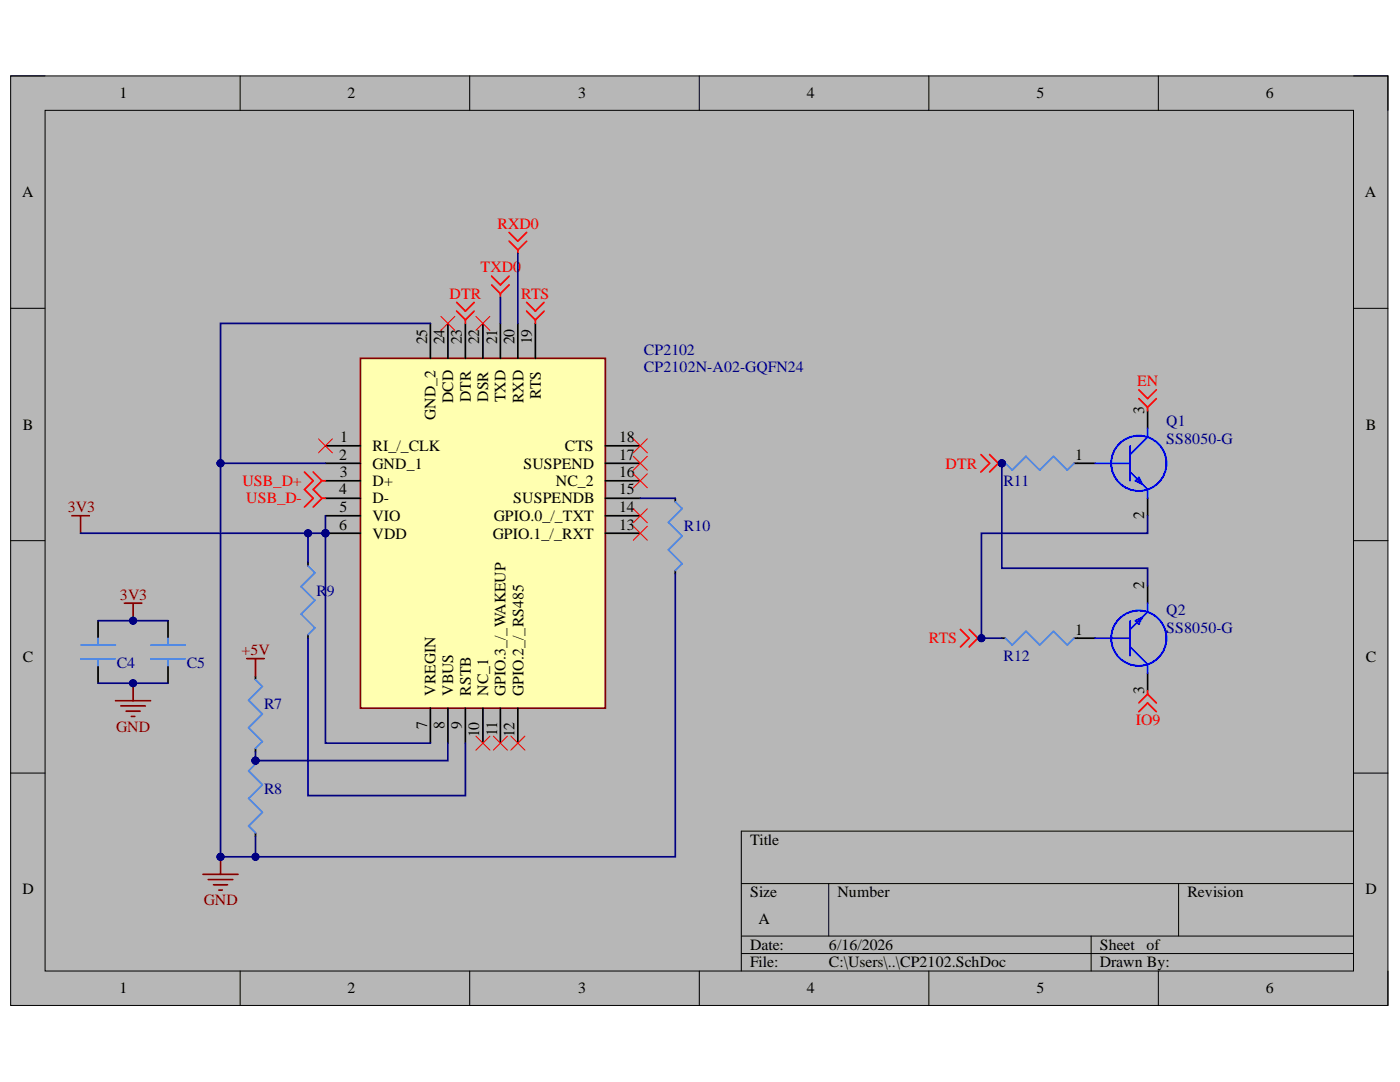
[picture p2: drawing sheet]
<svg xmlns="http://www.w3.org/2000/svg" width="279mm" height="216mm" viewBox="0 0 279 216" stroke-linecap="round" stroke-linejoin="round" font-family="sans-serif">
<defs><g id="words">
<g font-size="3.2">
<text x="85.3" y="68.7" transform="rotate(-90 85.3 68.7)">25</text>
<text x="88.7" y="68.7" transform="rotate(-90 88.7 68.7)">24</text>
<text x="92.2" y="68.7" transform="rotate(-90 92.2 68.7)">23</text>
<text x="95.7" y="68.7" transform="rotate(-90 95.7 68.7)">22</text>
<text x="99.2" y="68.7" transform="rotate(-90 99.2 68.7)">21</text>
<text x="102.7" y="68.7" transform="rotate(-90 102.7 68.7)">20</text>
<text x="106.1" y="68.7" transform="rotate(-90 106.1 68.7)">19</text>
<text x="86.9" y="83.8" transform="rotate(-90 86.9 83.8)">GND_2</text>
<text x="90.4" y="80.5" transform="rotate(-90 90.4 80.5)">DCD</text>
<text x="94" y="80.3" transform="rotate(-90 94 80.3)">DTR</text>
<text x="97.4" y="80.1" transform="rotate(-90 97.4 80.1)">DSR</text>
<text x="100.9" y="80.3" transform="rotate(-90 100.9 80.3)">TXD</text>
<text x="104.4" y="80.5" transform="rotate(-90 104.4 80.5)">RXD</text>
<text x="107.9" y="79.6" transform="rotate(-90 107.9 79.6)">RTS</text>
<text x="228.4" y="82.7" transform="rotate(-90 228.4 82.7)">3</text>
<text x="228.4" y="103.6" transform="rotate(-90 228.4 103.6)">2</text>
<text x="228.4" y="117.6" transform="rotate(-90 228.4 117.6)">2</text>
<text x="86.9" y="138.8" transform="rotate(-90 86.9 138.8)">VREGIN</text>
<text x="90.4" y="138.8" transform="rotate(-90 90.4 138.8)">VBUS</text>
<text x="94" y="138.8" transform="rotate(-90 94 138.8)">RSTB</text>
<text x="97.4" y="138.8" transform="rotate(-90 97.4 138.8)">NC_1</text>
<text x="100.9" y="138.8" transform="rotate(-90 100.9 138.8)">GPIO.3_/_WAKEUP</text>
<text x="104.4" y="138.8" transform="rotate(-90 104.4 138.8)">GPIO.2_/_RS485</text>
<text x="228.4" y="138.4" transform="rotate(-90 228.4 138.4)">3</text>
<text x="85.3" y="145.5" transform="rotate(-90 85.3 145.5)">7</text>
<text x="88.7" y="145.5" transform="rotate(-90 88.7 145.5)">8</text>
<text x="92.2" y="145.5" transform="rotate(-90 92.2 145.5)">9</text>
<text x="95.7" y="147.1" transform="rotate(-90 95.7 147.1)">10</text>
<text x="99.2" y="146.9" transform="rotate(-90 99.2 146.9)">11</text>
<text x="102.7" y="147.1" transform="rotate(-90 102.7 147.1)">12</text>
</g>
<g font-size="3.1">
<text x="23.8" y="19.6">1</text>
<text x="69.4" y="19.6">2</text>
<text x="115.4" y="19.6">3</text>
<text x="161" y="19.6">4</text>
<text x="206.9" y="19.6">5</text>
<text x="252.6" y="19.6">6</text>
<text x="4.4" y="39.4">A</text>
<text x="272.4" y="39.4">A</text>
<text x="4.6" y="85.7">B</text>
<text x="67.9" y="88.3">1</text>
<text x="74.3" y="90">RI_/_CLK</text>
<text x="112.7" y="90">CTS</text>
<text x="123.6" y="88.3">18</text>
<text x="272.6" y="85.7">B</text>
<text x="67.7" y="91.7">2</text>
<text x="67.8" y="95.2">3</text>
<text x="74.3" y="93.5">GND_1</text>
<text x="104.4" y="93.5">SUSPEND</text>
<text x="123.6" y="91.7">17</text>
<text x="123.6" y="95.2">16</text>
<text x="214.6" y="91.7">1</text>
<text x="67.7" y="98.7">4</text>
<text x="74.3" y="97">D+</text>
<text x="74.3" y="100.4">D-</text>
<text x="102.4" y="100.4">SUSPENDB</text>
<text x="111" y="97">NC_2</text>
<text x="123.6" y="98.7">15</text>
<text x="67.7" y="105.7">6</text>
<text x="67.7" y="102.2">5</text>
<text x="74.3" y="103.9">VIO</text>
<text x="74.3" y="107.5">VDD</text>
<text x="98.4" y="107.5">GPIO.1_/_RXT</text>
<text x="98.5" y="103.9">GPIO.0_/_TXT</text>
<text x="123.6" y="102.2">14</text>
<text x="123.6" y="105.7">13</text>
<text x="214.6" y="126.6">1</text>
<text x="4.6" y="132.1">C</text>
<text x="272.6" y="132.1">C</text>
<text x="149.7" y="168.6">Title</text>
<text x="4.5" y="178.5">D</text>
<text x="149.7" y="179.1">Size</text>
<text x="167.1" y="179.1">Number</text>
<text x="237" y="179.1">Revision</text>
<text x="272.5" y="178.5">D</text>
<text x="151.4" y="184.3">A</text>
<text x="149.7" y="189.6">Date:</text>
<text x="165.4" y="189.6">6/16/2026</text>
<text x="219.5" y="189.6">Sheet</text>
<text x="228.8" y="189.6">of</text>
<text x="149.7" y="193">File:</text>
<text x="165.4" y="193">C:\Users\..\CP2102.SchDoc</text>
<text x="219.5" y="193">Drawn By:</text>
<text x="23.8" y="198.2">1</text>
<text x="69.4" y="198.2">2</text>
<text x="115.4" y="198.2">3</text>
<text x="161" y="198.2">4</text>
<text x="206.9" y="198.2">5</text>
<text x="252.6" y="198.2">6</text>
</g>
<g font-size="3.1" fill="#f00">
<text x="99.3" y="45.6">RXD0</text>
<text x="89.7" y="59.6">DTR</text>
<text x="95.9" y="54.4">TXD0</text>
<text x="104" y="59.6">RTS</text>
<text x="226.9" y="77.1">EN</text>
<text x="188.7" y="93.5">DTR</text>
<text x="48.4" y="97">USB_D+</text>
<text x="49.1" y="100.4">USB_D-</text>
<text x="185.4" y="128.3">RTS</text>
<text x="226.7" y="144.7">IO9</text>
</g>
<g font-size="3.1" fill="#000080">
<text x="128.5" y="70.8">CP2102</text>
<text x="128.5" y="74.3">CP2102N-A02-GQFN24</text>
<text x="232.7" y="85">Q1</text>
<text x="232.7" y="88.6">SS8050-G</text>
<text x="200.3" y="97">R11</text>
<text x="136.5" y="106">R10</text>
<text x="63.2" y="118.9">R</text>
<text x="65.2" y="118.9">9</text>
<text x="232.7" y="122.8">Q2</text>
<text x="200.3" y="131.8">R12</text>
<text x="232.7" y="126.3">SS8050-G</text>
<text x="23.3" y="133.2">C4</text>
<text x="37.3" y="133.2">C5</text>
<text x="52.7" y="141.5">R7</text>
<text x="52.7" y="158.4">R8</text>
</g>
<g font-size="3.1" fill="#800000">
<text x="13.5" y="102.2">3V3</text>
<text x="23.9" y="119.6">3V3</text>
<text x="48.2" y="130.7">+5V</text>
<text x="23.2" y="146.1">GND</text>
<text x="40.7" y="180.7">GND</text>
</g>
</g></defs>
<path d="M2.1 15.1h274.9v185.5h-274.9z" fill-rule="evenodd" fill="#b7b7b7"/>
<path d="M2.1 15.1h274.9v185.5h-274.9z" fill="none" stroke="#000" stroke-width=".2"/>
<path d="M9 22h261.1v171.8h-261.1z" fill-rule="evenodd" fill="#b7b7b7"/>
<g fill="none" stroke="#000" stroke-width=".2">
<path d="M2.1 15.1h6.9M47.9 15.1v6.9M93.7 15.1v6.9M139.6 15.1v6.9M185.4 15.1v6.9M231.2 15.1v6.9M270.1 15.1h6.9v6.9M9 22h261.1v171.8h-261.1zM2.1 61.5h6.9M270.1 61.5h6.9M2.1 107.9h6.9M270.1 107.9h6.9"/>
<path d="M2.1 154.3h6.9M270.1 154.3h6.9M147.9 176.3h122.2M165.4 176.3v10.5M235.2 176.3v10.5M270.1 165.8h-122.2v28M47.9 193.8v6.8M93.7 193.8v6.8M139.6 193.8v6.8M147.9 186.8h122.2M147.9 190.3h122.2M185.4 193.8v6.8"/>
<path d="M217.8 186.8v7M231.2 193.8v6.8M277 193.8v6.8"/>
</g>
<circle cx="65" cy="106.4" r=".7" fill="#000080"/>
<circle cx="65" cy="106.4" r=".7" fill="none" stroke="#000080" stroke-width=".2"/>
<path d="M71.9 71.5h48.9v69.8h-48.9z" fill-rule="evenodd" fill="#ffffb0"/>
<path d="M71.9 71.5h48.9v69.8h-48.9z" fill="none" stroke="#800000" stroke-width=".34"/>
<path d="M65 89h6.9M65 92.4h6.9M65 95.9h6.9M65 99.4h6.9M65 102.9h6.9M65 106.4h6.9" fill="none" stroke="#000" stroke-width=".34"/>
<circle cx="65" cy="106.4" r=".7" fill="#000080"/>
<circle cx="65" cy="106.4" r=".7" fill="none" stroke="#000080" stroke-width=".2"/>
<g fill="none" stroke="#000" stroke-width=".34">
<path d="M85.9 64.5v7M89.4 64.5v7M92.9 64.5v7M96.4 64.5v7M99.9 64.5v7M103.3 64.5v7M106.8 64.5v7M120.8 89h7M120.8 92.4h7M120.8 95.9h7M120.8 99.4h7M134.8 99.4v.7"/>
<path d="M120.8 102.9h7M120.8 106.4h7M134.8 113.9v.6M85.9 141.3v7M89.4 141.3v7M92.9 141.3v7M96.4 141.3v7M99.9 141.3v7M103.3 141.3v7"/>
</g>
<path d="M60.8 94.2l1.7 1.7-1.7 1.8 1.7 1.7-1.7 1.8M62.5 94.2l1.8 1.7M64.3 99.4l-1.8 1.8M64.3 95.9l-1.8 1.8 1.8 1.7M64.3 99.4h.7M64.3 95.9h.7" fill="none" stroke="#f00" stroke-width=".34"/>
<g fill="none" stroke="#f00" stroke-width=".2">
<path d="M126.4 94.5l2.8 2.8M126.4 87.6l2.8 2.8M126.4 91.1l2.8 2.7M129.2 94.5l-2.8 2.8M129.2 87.6l-2.8 2.8M129.2 91.1l-2.8 2.7M126.4 105l2.8 2.8M126.4 101.5l2.8 2.8M129.2 105l-2.8 2.8M129.2 101.5l-2.8 2.8M95 146.9l2.8 2.8M97.8 146.9l-2.8 2.8"/>
<path d="M98.5 146.9l2.8 2.8M101.3 146.9l-2.8 2.8M102 146.9l2.8 2.8M104.8 146.9l-2.8 2.8"/>
</g>
<path d="M134.8 100.1l1.3 1.4-2.7 2.7 2.7 2.8-2.7 2.7 2.7 2.8-1.3 1.4" fill="none" stroke="#4a86e8" stroke-width=".34"/>
<path d="M14.3 102.9h3.5M16.1 102.9v3.5" fill="none" stroke="#800000" stroke-width=".34"/>
<circle cx="51" cy="151.8" r=".7" fill="#000080"/>
<circle cx="51" cy="151.8" r=".7" fill="none" stroke="#000080" stroke-width=".2"/>
<path d="M51 151.8v.7M51 166.2v.7" fill="none" stroke="#000" stroke-width=".34"/>
<circle cx="51" cy="151.8" r=".7" fill="#000080"/>
<circle cx="51" cy="151.8" r=".7" fill="none" stroke="#000080" stroke-width=".2"/>
<path d="M51 152.5l-1.4 1.3 2.8 2.8-2.8 2.7 2.8 2.8-2.8 2.7M49.6 164.8l1.4 1.4" fill="none" stroke="#4a86e8" stroke-width=".34"/>
<path d="M40.5 174.5h7M41.6 175.5h4.9M42.6 176.6h2.8M43.7 177.6h.7M44 171v3.5" fill="none" stroke="#800000" stroke-width=".34"/>
<circle cx="44" cy="171" r=".7" fill="#000080"/>
<circle cx="44" cy="171" r=".7" fill="none" stroke="#000080" stroke-width=".2"/>
<path d="M215.1 92.4h3.5M229 82v3.5M229 99.4v3.5M61.5 112.2v.7M229 116.9v3.5M51 134.9v.7M61.5 126.7v.6M215.1 127.3h3.5M229 134.3v3.5M51 149.3v.7" fill="none" stroke="#000" stroke-width=".34"/>
<path d="M61.5 112.9l1.3 1.4-2.7 2.7 2.7 2.8-2.7 2.7 2.7 2.8-1.3 1.4M51 135.6l1.4 1.4M52.4 137l-2.8 2.7 2.8 2.8-2.8 2.7 2.8 2.8-1.4 1.3" fill="none" stroke="#4a86e8" stroke-width=".34"/>
<path d="M49.2 131.4h3.5M51 131.4v3.5" fill="none" stroke="#800000" stroke-width=".34"/>
<path d="M88 63.1l2.8 2.8M90.8 63.1l-2.8 2.8M95 63.1l2.8 2.8M97.8 63.1l-2.8 2.8M63.6 87.6l2.7 2.8M66.3 87.6l-2.7 2.8" fill="none" stroke="#f00" stroke-width=".2"/>
<g fill="none" stroke="#f00" stroke-width=".34">
<path d="M98.1 55.1l1.8 1.8 1.7-1.8M98.1 56.9l1.8 1.7M99.9 58.6v.7M101.6 56.9l-1.7 1.7M101.6 46.4l1.7 1.7 1.8-1.7M101.6 48.1l1.7 1.8M103.3 49.9v.7M105.1 48.1l-1.8 1.8M91.1 60.3l1.8 1.8 1.7-1.8M91.1 62.1l1.8 1.7M92.9 63.8v.7M94.6 62.1l-1.7 1.7"/>
<path d="M105.1 60.3l1.7 1.8 1.8-1.8M105.1 62.1l1.7 1.7M106.8 63.8v.7M108.6 62.1l-1.8 1.7M227.3 77.8l1.7 1.7 1.8-1.7M227.3 79.5l1.7 1.8M230.8 79.5l-1.8 1.8M195.8 90.7l1.7 1.7-1.7 1.8M197.5 90.7l1.7 1.7M199.2 92.4l-1.7 1.8M199.2 92.4h.7M229 81.3v.7"/>
<path d="M229 137.8v.7M229 138.5l-1.7 1.8M229 138.5l1.8 1.8M227.3 142l1.7-1.7 1.8 1.7"/>
</g>
<g fill="none" stroke="#00f" stroke-width=".34">
<path d="M218.6 92.4h6.9M225.5 89v6.9M225.5 94.2l3.5 3.5v1.7M226.6 95.9l.7-.7 .7 1.4zM229 85.5v1.7l-3.5 3.5M218.6 127.3h6.9M225.5 123.9v6.9M225.5 129.1l3.5 3.5v1.7M226.6 123.9l1.4-.7-.7 1.4zM229 120.4v1.7l-3.5 3.5"/>
<circle cx="227.3" cy="92.4" r="5.5"/>
<circle cx="227.3" cy="127.3" r="5.5"/>
</g>
<circle cx="199.9" cy="92.4" r=".7" fill="#000080"/>
<circle cx="199.9" cy="92.4" r=".7" fill="none" stroke="#000080" stroke-width=".2"/>
<path d="M191.7 125.6l1.7 1.7-1.7 1.8M193.4 125.6l1.8 1.7M195.2 127.3l-1.8 1.8M195.2 127.3h.7" fill="none" stroke="#f00" stroke-width=".34"/>
<circle cx="195.9" cy="127.3" r=".7" fill="#000080"/>
<circle cx="195.9" cy="127.3" r=".7" fill="none" stroke="#000080" stroke-width=".2"/>
<circle cx="199.9" cy="92.4" r=".7" fill="#000080"/>
<circle cx="199.9" cy="92.4" r=".7" fill="none" stroke="#000080" stroke-width=".2"/>
<path d="M199.9 92.4h.7M214.4 92.4h.7" fill="none" stroke="#000" stroke-width=".34"/>
<circle cx="199.9" cy="92.4" r=".7" fill="#000080"/>
<circle cx="199.9" cy="92.4" r=".7" fill="none" stroke="#000080" stroke-width=".2"/>
<path d="M200.6 92.4l1.4 1.4 2.8-2.7 2.7 2.7 2.8-2.7 2.7 2.7 1.4-1.4M200.6 127.3l1.4 1.4 2.8-2.7 2.7 2.7 2.8-2.7 2.7 2.7 1.4-1.4" fill="none" stroke="#4a86e8" stroke-width=".34"/>
<path d="M199.9 127.3h.7M214.4 127.3h.7" fill="none" stroke="#000" stroke-width=".34"/>
<path d="M85.9 64.5h-41.9v27.9M127.8 99.4h7" fill="none" stroke="#000080" stroke-width=".34"/>
<circle cx="44" cy="92.4" r=".7" fill="#000080"/>
<circle cx="44" cy="92.4" r=".7" fill="none" stroke="#000080" stroke-width=".2"/>
<path d="M65 106.4v41.9h20.9" fill="none" stroke="#000080" stroke-width=".34"/>
<circle cx="65" cy="106.4" r=".7" fill="#000080"/>
<circle cx="65" cy="106.4" r=".7" fill="none" stroke="#000080" stroke-width=".2"/>
<path d="M16.1 106.4h48.9" fill="none" stroke="#000080" stroke-width=".34"/>
<circle cx="65" cy="106.4" r=".7" fill="#000080"/>
<circle cx="65" cy="106.4" r=".7" fill="none" stroke="#000080" stroke-width=".2"/>
<circle cx="61.5" cy="106.4" r=".7" fill="#000080"/>
<circle cx="61.5" cy="106.4" r=".7" fill="none" stroke="#000080" stroke-width=".2"/>
<path d="M89.4 148.3v3.5h-38.4" fill="none" stroke="#000080" stroke-width=".34"/>
<circle cx="51" cy="151.8" r=".7" fill="#000080"/>
<circle cx="51" cy="151.8" r=".7" fill="none" stroke="#000080" stroke-width=".2"/>
<path d="M44 92.4h21" fill="none" stroke="#000080" stroke-width=".34"/>
<circle cx="44" cy="92.4" r=".7" fill="#000080"/>
<circle cx="44" cy="92.4" r=".7" fill="none" stroke="#000080" stroke-width=".2"/>
<path d="M44 92.4v78.6" fill="none" stroke="#000080" stroke-width=".34"/>
<circle cx="44" cy="171" r=".7" fill="#000080"/>
<circle cx="44" cy="171" r=".7" fill="none" stroke="#000080" stroke-width=".2"/>
<circle cx="44" cy="92.4" r=".7" fill="#000080"/>
<circle cx="44" cy="92.4" r=".7" fill="none" stroke="#000080" stroke-width=".2"/>
<path d="M51 166.9v4.1" fill="none" stroke="#000080" stroke-width=".34"/>
<circle cx="51" cy="171" r=".7" fill="#000080"/>
<circle cx="51" cy="171" r=".7" fill="none" stroke="#000080" stroke-width=".2"/>
<path d="M134.8 114.5v56.5h-90.8" fill="none" stroke="#000080" stroke-width=".34"/>
<circle cx="51" cy="171" r=".7" fill="#000080"/>
<circle cx="51" cy="171" r=".7" fill="none" stroke="#000080" stroke-width=".2"/>
<circle cx="44" cy="171" r=".7" fill="#000080"/>
<circle cx="44" cy="171" r=".7" fill="none" stroke="#000080" stroke-width=".2"/>
<path d="M51 150v1.8" fill="none" stroke="#000080" stroke-width=".34"/>
<circle cx="51" cy="151.8" r=".7" fill="#000080"/>
<circle cx="51" cy="151.8" r=".7" fill="none" stroke="#000080" stroke-width=".2"/>
<path d="M61.5 106.4v5.8M61.5 127.3v31.5h31.4v-10.5" fill="none" stroke="#000080" stroke-width=".34"/>
<circle cx="61.5" cy="106.4" r=".7" fill="#000080"/>
<circle cx="61.5" cy="106.4" r=".7" fill="none" stroke="#000080" stroke-width=".2"/>
<path d="M99.9 59.3v5.2M103.3 50.6v13.9M65 102.9v3.5" fill="none" stroke="#000080" stroke-width=".34"/>
<circle cx="65" cy="106.4" r=".7" fill="#000080"/>
<circle cx="65" cy="106.4" r=".7" fill="none" stroke="#000080" stroke-width=".2"/>
<path d="M229 102.9v3.5h-33.1v20.9h4" fill="none" stroke="#000080" stroke-width=".34"/>
<circle cx="195.9" cy="127.3" r=".7" fill="#000080"/>
<circle cx="195.9" cy="127.3" r=".7" fill="none" stroke="#000080" stroke-width=".2"/>
<path d="M199.9 92.4v21h29.1v3.5" fill="none" stroke="#000080" stroke-width=".34"/>
<circle cx="199.9" cy="92.4" r=".7" fill="#000080"/>
<circle cx="199.9" cy="92.4" r=".7" fill="none" stroke="#000080" stroke-width=".2"/>
<path d="M19.6 123.9v3.4M19.6 132.8v3.5M33.5 123.9v3.4M33.5 132.8v3.5" fill="none" stroke="#000" stroke-width=".34"/>
<path d="M16.1 128.7h6.9M16.1 131.5h6.9M19.6 127.3v1.4M19.6 131.5v1.3M30.1 128.7h6.9M30.1 131.5h6.9M33.5 127.3v1.4M33.5 131.5v1.3" fill="none" stroke="#4a86e8" stroke-width=".34"/>
<path d="M23.1 139.8h6.9M26.6 136.3v3.5M24.1 140.9h4.9M25.2 141.9h2.8M26.2 143h.7" fill="none" stroke="#800000" stroke-width=".34"/>
<circle cx="26.6" cy="136.3" r=".7" fill="#000080"/>
<circle cx="26.6" cy="136.3" r=".7" fill="none" stroke="#000080" stroke-width=".2"/>
<path d="M24.8 120.4h3.5M26.6 120.4v3.5" fill="none" stroke="#800000" stroke-width=".34"/>
<circle cx="26.6" cy="123.9" r=".7" fill="#000080"/>
<circle cx="26.6" cy="123.9" r=".7" fill="none" stroke="#000080" stroke-width=".2"/>
<path d="M19.6 123.9h13.9" fill="none" stroke="#000080" stroke-width=".34"/>
<circle cx="26.6" cy="123.9" r=".7" fill="#000080"/>
<circle cx="26.6" cy="123.9" r=".7" fill="none" stroke="#000080" stroke-width=".2"/>
<path d="M19.6 136.3h13.9" fill="none" stroke="#000080" stroke-width=".34"/>
<circle cx="26.6" cy="136.3" r=".7" fill="#000080"/>
<circle cx="26.6" cy="136.3" r=".7" fill="none" stroke="#000080" stroke-width=".2"/>
<use href="#words"/>
</svg>
